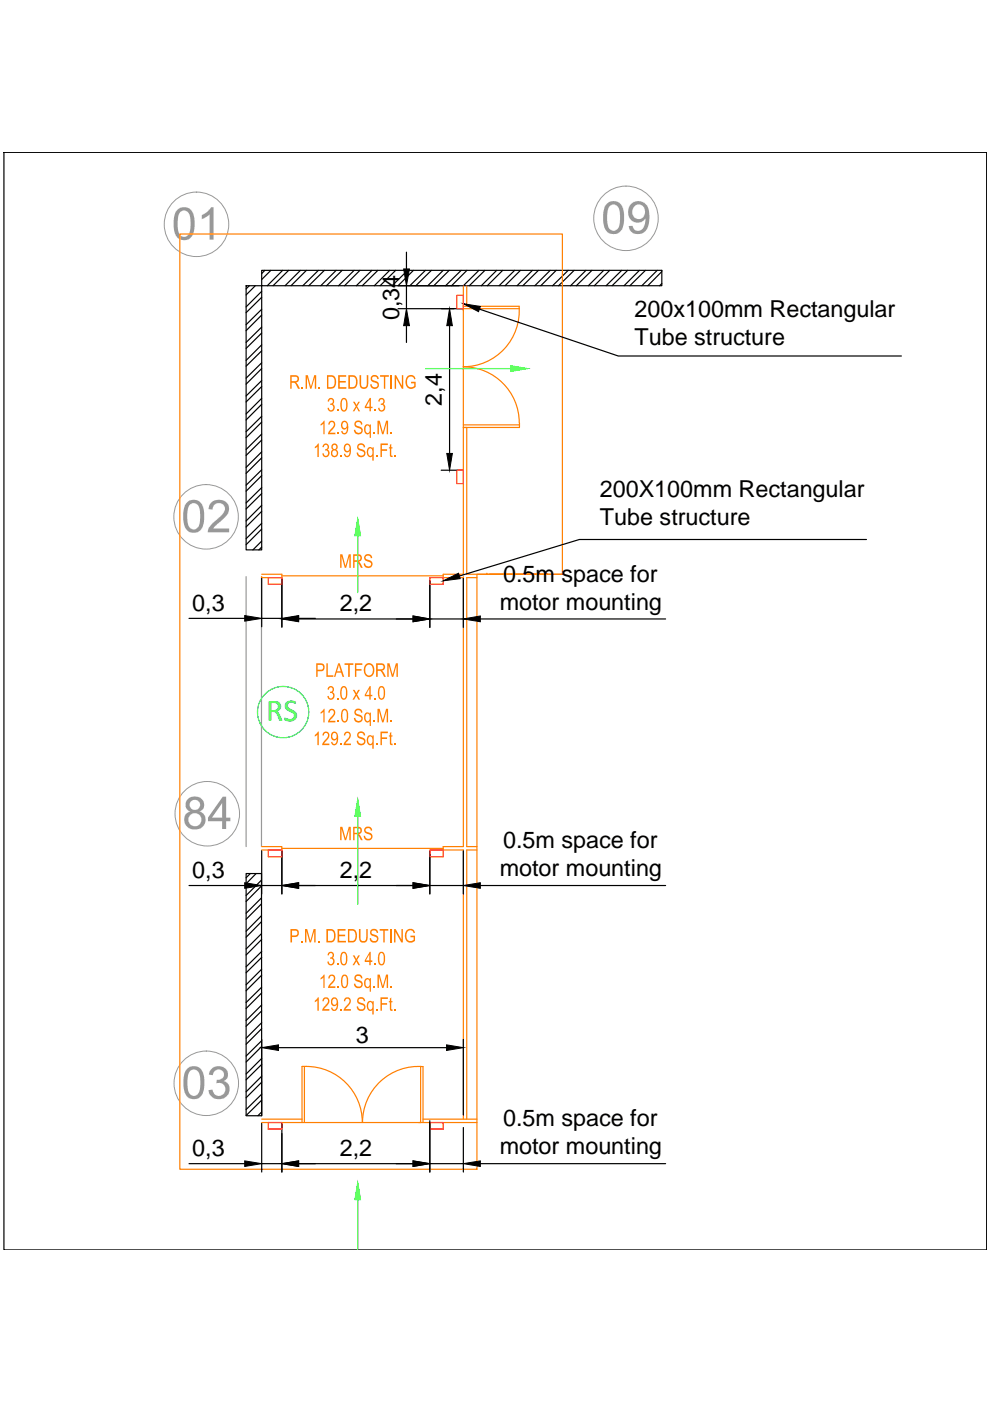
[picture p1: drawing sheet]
<svg xmlns="http://www.w3.org/2000/svg" width="210mm" height="297mm" viewBox="0 0 210 297" stroke-linecap="round" stroke-linejoin="round" font-family="sans-serif">
<defs><g id="words">
<text font-size="6.8" fill="#00dd6e" x="56.4" y="152.9">RS</text>
<g font-size="5">
<text x="84.6" y="67.9" transform="rotate(-90 84.6 67.9)">0,34</text>
<text x="134.5" y="67.3">200x100mm Rectangular</text>
<text x="134.5" y="73.2">Tube structure</text>
<text x="93.7" y="86" transform="rotate(-90 93.7 86)">2,4</text>
<text x="127.2" y="105.4">200X100mm Rectangular</text>
<text x="127.2" y="111.3">Tube structure</text>
<text x="106.7" y="123.3">0.5m space for</text>
<text x="40.8" y="129.5">0,3</text>
<text x="72" y="129.6">2,2</text>
<text x="105.9" y="129.3">motor mounting</text>
<text x="106.7" y="179.8">0.5m space for</text>
<text x="105.9" y="185.8">motor mounting</text>
<text x="40.8" y="186.1">0,3</text>
<text x="72" y="186.1">2,2</text>
<text x="75.5" y="221.1">3</text>
<text x="106.7" y="238.8">0.5m space for</text>
<text x="40.8" y="245.1">0,3</text>
<text x="72" y="245.1">2,2</text>
<text x="105.9" y="244.8">motor mounting</text>
</g>
</g></defs>
<!-- layer: AR-DOOR -->
<path d="M52.2 122.3v57.2M55.4 122.3v57.2" fill="none" stroke="#989898" stroke-width=".25"/>
<!-- layer: column no. -->
<g fill="#989898">
<path d="M42.8 45.6l1.3-.8 .6-.9h.6v6.9h-.9v-5.3l-1.6 1z"/>
<path d="M37.6 44.5l.7-.5 .8-.1a2.56 2.56 0 0 1 2.2 2.9l-.1 1.8-.4 1.3-.4 .5-.6 .4-1.1 .1a2.39 2.39 0 0 1-1.8-2.6v-2.3l.3-.8zM38.3 44.8l-.3 .5-.3 1.1v1.6l.2 1.4a1.22 1.22 0 0 0 1.5 .8 1.22 1.22 0 0 0 .9-1.3l.1-1.9-.3-1.6a1.19 1.19 0 0 0-1.8-.6z"/>
</g>
<circle cx="41.7" cy="47.6" r="6.8" fill="none" stroke="#989898" stroke-width=".21"/>
<g fill="#989898">
<path d="M44.7 106.6l.5-.4 1-.2 1.1 .1 .6 .4a2.23 2.23 0 0 1-.5 3.4l-2.2 2.2h3.4v.8h-4.5v-.6l.6-1 2.6-2.4a1.32 1.32 0 0 0-.4-2.2 1.32 1.32 0 0 0-1.8 1.3h-.9l.1-.6z"/>
<path d="M39.7 106.5l.6-.4 .5-.1a2.29 2.29 0 0 1 2.5 2.6v2l-.5 1.4-.6 .6-1.2 .3a2.34 2.34 0 0 1-2.1-2.6v-2.2l.2-.8zM40.3 106.9l-.4 .8-.2 1.2v1.6l.2 .9a1.21 1.21 0 0 0 1.4 .8 1.21 1.21 0 0 0 1-1.3l.1-1.9-.2-1.3a1.16 1.16 0 0 0-1.9-.8z"/>
</g>
<circle cx="43.7" cy="109.6" r="6.8" fill="none" stroke="#989898" stroke-width=".21"/>
<g fill="#989898">
<path d="M44.8 226.7l.7-.5 .9-.1a1.69 1.69 0 0 1 1.8 1.1 1.69 1.69 0 0 1-.8 2 1.86 1.86 0 0 1 1.3 1.6 1.86 1.86 0 0 1-.9 1.8l-1.1 .4-1.3-.2-.9-.7-.3-1 .8-.1 .1 .2a1.36 1.36 0 0 0 1.7 1 1.36 1.36 0 0 0 .9-1.7 1.36 1.36 0 0 0-1.8-.8l.1-.8a1.17 1.17 0 0 0 1.5-.8 1.17 1.17 0 0 0-1.1-1.4 1.17 1.17 0 0 0-1.2 1.1l-.1 .2-.8-.2z"/>
<path d="M39.6 226.7l.4-.3 .8-.3 1.2 .1 .9 .9 .4 1v2.6l-.4 1.3-.4 .5-.6 .4-1.2 .1a2.63 2.63 0 0 1-1.8-2.9l.1-2zM40.4 226.9l-.5 .8-.1 .9-.1 1.6 .2 1.2a1.23 1.23 0 0 0 1.5 .9 1.23 1.23 0 0 0 1-1.3l.1-1.8-.2-1.5a1.22 1.22 0 0 0-1.9-.8z"/>
</g>
<circle cx="43.7" cy="229.7" r="6.8" fill="none" stroke="#989898" stroke-width=".21"/>
<g fill="#989898">
<path d="M128.7 43.1h.1a2.15 2.15 0 0 1 2.3-.2 2.15 2.15 0 0 1 1.1 2l.1 2.4-.5 1.4-.5 .5-.8 .4h-.8l-.7-.2-.7-.9-.4-1.6 .1-2.2 .1-.6zM129.4 43.6l-.5 .8-.2 1.2v1.2l.2 1.1a1.22 1.22 0 0 0 1.4 1 1.22 1.22 0 0 0 1-1.3l.2-2-.3-1.5a1.16 1.16 0 0 0-1.8-.5z"/>
<path d="M133.7 43.4l.8-.6 1.3-.1 .9 .4 .4 .4 .5 1.2 .1 2.2-.6 1.7-.8 .8-1.2 .2a1.74 1.74 0 0 1-1.8-1.7h.8a1.3 1.3 0 0 0 1.4 1 1.3 1.3 0 0 0 1.2-1.3l.1-1.2a2.06 2.06 0 0 1-2.6 .5 2.06 2.06 0 0 1-.9-2.5zM134.6 43.6l-.5 .8a1.41 1.41 0 0 0 1.3 2 1.41 1.41 0 0 0 1.3-2v-.1a1.27 1.27 0 0 0-2.1-.7z"/>
</g>
<circle cx="132.7" cy="46.3" r="6.8" fill="none" stroke="#989898" stroke-width=".21"/>
<g fill="#989898">
<path d="M39.9 169.4l.7-.4 1.2-.1 .7 .3 .5 .6a1.5 1.5 0 0 1-.7 2.2 2.01 2.01 0 0 1 1.1 2.5 2.01 2.01 0 0 1-2.4 1.4l-.6-.2-.7-.4-.6-.8v-.4a1.7 1.7 0 0 1 1.3-2.1 1.57 1.57 0 0 1-.5-2.6zM40.2 170.6a1.11 1.11 0 0 0 2.2 0 1.11 1.11 0 0 0-2.2 0zM39.9 173.8a1.4 1.4 0 0 0 2.8 0 1.4 1.4 0 0 0-2.8 0z"/>
<path d="M47.2 168.9h.7v4.5h.9v.7h-.9v1.7h-.8v-1.7h-3v-.7zM47.1 170.3l-2.2 3.1h2.2z"/>
</g>
<circle cx="43.9" cy="172.5" r="6.8" fill="none" stroke="#989898" stroke-width=".21"/>
<!-- layer: AR-ROOM-NAME -->
<circle cx="60" cy="151" r="5.4" fill="none" stroke="#00dd6e" stroke-width=".25"/>
<!-- layer: BRICK WALL -->
<g fill="none" stroke="#000" stroke-width=".25">
<path d="M55.5 57.3h84.8v3.3h-84.8zM56.2 57.3l-.7 .7M57.4 57.3l-1.9 2M59.9 57.3l-3.2 3.3M61.2 57.3l-3.3 3.3M63.7 57.3l-3.3 3.3M65 57.3l-3.3 3.3M67.5 57.3l-3.3 3.3M68.8 57.3l-3.3 3.3M71.3 57.3l-3.3 3.3M72.5 57.3l-3.3 3.3M75.1 57.3l-3.3 3.3"/>
<path d="M76.3 57.3l-3.2 3.3M78.9 57.3l-3.3 3.3M80.1 57.3l-3.3 3.3M82.6 57.3l-3.2 3.3M83.9 57.3l-3.3 3.3M86.4 57.3l-3.3 3.3M87.7 57.3l-3.3 3.3M90.2 57.3l-3.3 3.3M91.5 57.3l-3.3 3.3M94 57.3l-3.3 3.3M95.2 57.3l-3.2 3.3M97.8 57.3l-3.3 3.3"/>
<path d="M99 57.3l-3.3 3.3M101.5 57.3l-3.3 3.3M102.8 57.3l-3.3 3.3M105.3 57.3l-3.2 3.3M106.6 57.3l-3.3 3.3M109.1 57.3l-3.3 3.3M110.3 57.3l-3.2 3.3M112.9 57.3l-3.3 3.3M114.2 57.3l-3.3 3.3M116.7 57.3l-3.3 3.3M117.9 57.3l-3.2 3.3M120.5 57.3l-3.3 3.3"/>
<path d="M121.7 57.3l-3.3 3.3M124.2 57.3l-3.2 3.3M125.5 57.3l-3.3 3.3M128 57.3l-3.3 3.3M129.3 57.3l-3.3 3.3M131.8 57.3l-3.3 3.3M133.1 57.3l-3.3 3.3M135.6 57.3l-3.3 3.3M136.8 57.3l-3.3 3.3M139.3 57.3l-3.2 3.3M140.3 57.6l-2.9 3M52.2 60.6h3.3v56h-3.3z"/>
<path d="M52.9 60.6l-.7 .7M54.1 60.6l-1.9 1.9M55.5 61.8l-3.3 3.3M55.5 65.6l-3.3 3.2M55.5 69.3l-3.3 3.3M55.5 73.1l-3.3 3.3M55.5 76.9l-3.3 3.3M55.5 63l-3.3 3.3M55.5 66.8l-3.3 3.3M55.5 70.6l-3.3 3.3M55.5 74.4l-3.3 3.2M55.5 78.1l-3.3 3.3"/>
<path d="M140.3 60.1l-.4 .5M55.5 80.7l-3.3 3.2M55.5 84.5l-3.3 3.3M55.5 88.3l-3.3 3.2M55.5 92l-3.3 3.3M55.5 95.8l-3.3 3.3M55.5 99.6l-3.3 3.3M55.5 82l-3.3 3.2M55.5 85.7l-3.3 3.3M55.5 89.5l-3.3 3.3M55.5 93.3l-3.3 3.3M55.5 97.1l-3.3 3.3"/>
<path d="M55.5 103.4l-3.3 3.2M55.5 107.1l-3.3 3.3M55.5 111l-3.3 3.2M55.5 114.7l-1.9 1.9M55.5 100.8l-3.3 3.3M55.5 104.6l-3.3 3.3M55.5 108.4l-3.3 3.3M55.5 112.2l-3.3 3.3M55.5 116l-.6 .6M52.2 185.2h3.2l.1 51.4h-3.3zM53.1 185.2l-.9 .9M54.3 185.2l-2.1 2.2"/>
<path d="M55.4 186.6l-3.2 3.3M55.4 190.4l-3.2 3.2M55.4 194.1l-3.2 3.3M55.4 198l-3.2 3.2M55.4 187.8l-3.2 3.3M55.4 191.6l-3.2 3.3M55.4 195.4l-3.2 3.3M55.5 199.2l-3.3 3.3M55.5 201.7l-3.3 3.3M55.5 205.5l-3.3 3.3M55.5 209.3l-3.3 3.3M55.5 213.1l-3.3 3.3"/>
<path d="M55.5 216.8l-3.3 3.3M55.5 203l-3.3 3.2M55.5 206.8l-3.3 3.3M55.5 210.5l-3.3 3.3M55.5 214.3l-3.3 3.3M55.5 218.1l-3.3 3.3M55.5 220.6l-3.3 3.3M55.5 224.4l-3.3 3.3M55.5 228.2l-3.3 3.3M55.5 232l-3.3 3.2M55.5 235.8l-.8 .8M55.5 221.9l-3.3 3.3"/>
<path d="M55.5 225.7l-3.3 3.2M55.5 229.4l-3.3 3.3M55.5 233.3l-3.3 3.2"/>
</g>
<!-- layer: Clean room partition -->
<g fill="none" stroke="#ff7f00" stroke-width=".25">
<path d="M98.2 60.6v4.3M99 60.6v4.3M55.5 121.8h4.3v.7h-4.3v-.2M98.2 122.5h.1M98.2 122.5v57h-4.2v.7h4.2v57.1M101.1 122.5h-2.1v57h2.1M103.3 121.8h-4.3v-31.2h-.8v31.2h-4.2v.7h4.2M116.1 121.8h3.1M55.5 179.5h4.3v.7h-4.3M101.1 180.2h-2.1v57.1M55.5 238h8.5M55.5 237.3h8.5"/>
<path d="M89.7 237.3h11.4M89.7 238h11.4"/>
</g>
<!-- layer: Dimesion -->
<path d="M59.8 122.1h34.2M59.8 179.9h34.2" fill="none" stroke="#ff7f00" stroke-width=".25"/>
<!-- layer: BRICK WALL -->
<g fill="#ff7f00">
<path d="M72.1 175.3h.5l.7 2.4 .6-2.4h.5v2.8h-.3v-2.3l-.7 2.3h-.3l-.7-2.4v2.4h-.3z"/>
<path d="M77.4 175.5l.4-.2h.6l.4 .3 .1 .5h-.3l-.3-.5h-.3a.43 .43 0 0 0-.5 .5 .43 .43 0 0 0 .5 .3l.8 .3 .2 .5-.1 .6-.6 .4-.7-.1-.4-.5-.1-.4h.3l.1 .4 .4 .2h.5l.3-.3-.1-.4-1.1-.5-.2-.2-.1-.5z"/>
<path d="M72.1 117.5h.5l.7 2.5 .6-2.5h.5v2.9h-.3v-2.4l-.7 2.4h-.3l-.7-2.5v2.5h-.3z"/>
<path d="M77.4 117.7l.9-.2 .3 .1 .3 .5v.2l-.3 .1v-.3l-.3-.3-.6 .1-.2 .2 .1 .4 1 .4 .3 .4v.6l-.5 .5h-.8l-.4-.5-.1-.4 .3-.1 .1 .4 .5 .3h.4l.3-.4-.2-.5-1.2-.5-.1-.6z"/>
<path d="M74.9 175.3h1.3l.4 .2 .1 .4v.5l-.2 .3-.4 .1 .3 .4 .5 .9h-.4l-.5-1-.4-.2h-.4v1.2h-.3zM75.2 175.6v1l.9-.1 .3-.1v-.5l-.2-.3z"/>
<path d="M74.9 117.5h1.2l.5 .2 .1 .4v.5l-.3 .4-.3 .1 .4 .4 .4 .9h-.4l-.4-.9-.4-.4h-.5v1.3h-.3zM75.2 117.9v.9l1-.1 .2-.3a.42 .42 0 0 0-.5-.5z"/>
</g>
<!-- layer: AR-DOOR -->
<path d="M98.2 65.4h11.9M110.1 64.9a11.9 11.9 0 0 1-11.9 12.9 11.9 11.9 0 0 1 11.9 11.8M110.1 64.9h-11.9v25.7h11.9v-.9M98.2 90.1h11.9M103.2 121.8h.1M103.2 121.8h12.9h-12.3M116.1 121.7h.1M64.5 226.1v11.9M64.9 226.1a11.9 11.9 0 0 1 11.9 11.9M65 226.1h-1v11.9h25.7v-11.9a11.9 11.9 0 0 0-12.8 11.9M89.2 226.1v11.9" fill="none" stroke="#ff7f00" stroke-width=".25"/>
<!-- layer: BRICK WALL -->
<g fill="#ff7f00">
<path d="M69.2 140.6h.3v2.6h1.2v.3h-1.5z"/>
<path d="M73.1 140.6h1.8v.4h-.7v2.5h-.4v-2.5h-.7z"/>
<path d="M75.3 140.6h1.5v.4h-1.2v.9h1.1v.3h-1.1v1.3h-.3z"/>
<path d="M82.1 140.6h.5l.7 2.5 .6-2.5h.5v2.9h-.3v-2.4l-.7 2.4h-.3l-.7-2.4v2.4h-.3z"/>
<path d="M69.8 145.5h.7l.3 .5v.5a.23 .23 0 0 0-.2 .3 .23 .23 0 0 0 .2 .2l.1 .7-.2 .4-.5 .3-.6-.2-.2-.6 .3-.1 .1 .5 .2 .1 .3-.1 .3-.3-.1-.6-.5-.1v-.4h.4l.1-.3a.42 .42 0 0 0-.4-.5 .42 .42 0 0 0-.4 .5l-.2-.1v-.2z"/>
<path d="M71.4 147.9h.3v.4h-.3z"/>
<path d="M74.8 146.3h.4l.4 .7 .3-.7h.4l-.6 .9 .7 1.1h-.4l-.4-.8-.5 .8h-.4l.7-1.1z"/>
<path d="M79.4 147.9h.3v.4h-.3z"/>
<path d="M68.7 150.3h.1v2.9h-.2v-2.3l-.6 .4v-.3z"/>
<path d="M69.7 150.6l.4-.3h.5l.3 .2 .2 .5-.1 .5-1.1 1.3h1.2v.4h-1.6l.3-.8 .9-.9v-.7a.45 .45 0 0 0-.5-.2 .45 .45 0 0 0-.3 .5h-.3z"/>
<path d="M71.6 152.7h.3v.5h-.3z"/>
<path d="M75.3 150.5l.9-.3 .5 .3 .1 .3v.3h-.3l-.1-.4-.6-.1-.4 .3 .2 .4 .9 .3 .4 .5v.6l-.5 .5h-.7l-.6-.5-.1-.5h.3l.2 .4 .4 .3 .5-.1 .2-.3-.2-.5-1.1-.5-.2-.6z"/>
<path d="M79.2 152.7h.3v.5h-.3z"/>
<path d="M80 150.3h.5l.7 2.4 .7-2.4h.4v2.9h-.3v-2.5l-.7 2.5h-.3l-.7-2.5v2.5h-.3z"/>
<path d="M82.8 152.7h.4v.5h-.4z"/>
<path d="M67.4 155.2l.2-.1v2.9h-.3v-2.3l-.6 .5v-.4z"/>
<path d="M68.6 155.3l.7-.2 .5 .4-.1 1-1 1.1h1.1v.4h-1.5l.2-.6 1-1.3v-.4l-.2-.3-.5 .1-.1 .5-.3-.1z"/>
<path d="M72.2 157.6h.3v.4h-.3z"/>
<path d="M73 155.4l.5-.3 .5 .1 .2 .2 .2 .4-.1 .5-1 1.3h1.1v.4h-1.6l.2-.5 .8-1 .3-.5-.1-.4-.2-.2-.5 .1-.1 .5-.3-.1z"/>
<path d="M75.8 155.4l.6-.3h.5l.4 .4 .1 .4-.3 .1-.1-.5-.3-.1h-.3l-.3 .2a.81 .81 0 0 0 .9 .8l.3 .2 .2 .4-.1 .6-.7 .4-.7-.1-.3-.5-.1-.3 .3-.1 .2 .5 .4 .2 .5-.1 .2-.5-.2-.3-1.2-.5-.1-.3z"/>
<path d="M79.8 157.6h.3v.4h-.3z"/>
<path d="M80.7 155.1h1.5v.3h-1.2v.9h1.1v.4h-1.1v1.3h-.3z"/>
<path d="M82.7 155.4l.3-.2v.7h.2v.3h-.2v1.4h.2l.1 .4h-.4l-.2-.2v-1.6h-.2v-.3h.2z"/>
<path d="M83.6 157.6h.3v.4h-.3z"/>
<path d="M64 82h.2v.4h-.2z"/>
<path d="M64.8 79.5h.5l.6 2.5 .7-2.5h.4v2.9h-.3v-2.4l-.7 2.4h-.2l-.7-2.4v2.4h-.3z"/>
<path d="M67.6 82h.3v.4h-.3z"/>
<path d="M71.7 79.5h1.7v.4h-1.4v.9h1.3v.3h-1.3v1h1.4v.3h-1.7z"/>
<path d="M76.2 79.5h.4v2.2l.1 .3 .4 .1 .4-.1 .2-.2 .1-2.3h.3l-.1 2.2-.4 .7h-.8l-.4-.4z"/>
<path d="M78.7 79.8l.4-.3h.5l.6 .4 .1 .4-.3 .1-.1-.3-.3-.3h-.4l-.3 .3 .1 .5 .9 .3 .4 .4v.7l-.4 .4h-.8l-.5-.4-.1-.5 .3-.1 .1 .5 .5 .2 .5-.1 .1-.2-.1-.5-.8-.3-.5-.4z"/>
<path d="M80.6 79.5h1.9v.4h-.8v2.5h-.3v-2.5h-.8z"/>
<path d="M67 140.6l1.4 .1 .4 .5v.5l-.2 .5-.4 .1h-.9v1.2h-.3zM67.3 141v1h.9l.2-.2 .1-.4-.1-.3z"/>
<path d="M71.7 140.6h.3l1 2.9h-.4l-.3-.9h-.9l-.3 .9h-.3zM71.9 140.9l-.5 1.4h.8z"/>
<path d="M77.5 140.9l.5-.3h.4l.5 .2 .3 .5 .1 1.3-.3 .6-.3 .3h-.9l-.5-.6-.2-1 .1-.6zM77.8 141.1l-.3 .6v.9l.4 .5 .7 .1 .4-.7-.1-1.1-.5-.5z"/>
<path d="M79.7 140.6l1.5 .1 .3 .2 .1 .4v.5l-.6 .4 .3 .3 .5 1h-.4l-.8-1.3h-.5v1.3h-.4zM80.1 141v.9h.9l.3-.2v-.4l-.2-.3z"/>
<path d="M72.5 145.5h.8l.3 .9v1.4l-.4 .5-.2 .1-.5-.1-.3-.7v-1.3zM72.8 145.8l-.3 .3-.1 .5 .2 1.3a.35 .35 0 0 0 .4 .2 .35 .35 0 0 0 .3-.4v-1.6l-.2-.3z"/>
<path d="M78.4 145.5h.2v1.8h.3v.3h-.3v.7h-.3v-.7h-1v-.3zM78.3 146l-.7 1.3h.7z"/>
<path d="M80.4 145.7l.2-.2h.5l.3 .1 .2 .6v1.5l-.2 .4-.4 .3-.5-.1-.3-.7-.1-1zM80.7 145.8l-.3 .7 .1 1.3a.41 .41 0 0 0 .6 .2 .41 .41 0 0 0 .2-.5l.1-1.2-.2-.3a.35 .35 0 0 0-.5-.2z"/>
<path d="M72.5 150.5l.3-.2h.4l.3 .2 .3 .5-.1 1.7-.5 .5-.5-.1-.3-.5-.1-1.1zM72.9 150.6l-.3 .8 .1 1.3a.46 .46 0 0 0 .6 .1 .46 .46 0 0 0 .2-.6l-.1-1.4-.2-.2z"/>
<path d="M77.4 151.3l.3-.3h.3l.4 .3v-.2h.2v2.8h-.2v-1l-.5 .3-.4-.1-.2-.4-.1-.9zM77.7 151.4l-.2 .4v.6l.2 .4a.57 .57 0 0 0 .7-.2 .57 .57 0 0 0 0-.7l-.2-.5z"/>
<path d="M70.4 155.3l.4-.2 .5 .1 .4 .9v1.1l-.3 .6-.4 .2-.5-.1-.3-.4v-.2h.3a.46 .46 0 0 0 .5 .4 .46 .46 0 0 0 .4-.6v-.5l-.5 .4-.6-.3-.1-1zM70.6 155.5l-.2 .6 .3 .6h.4l.2-.2v-.8a.42 .42 0 0 0-.7-.2z"/>
<path d="M78 156.1l.3-.2h.3l.4 .3v-.3h.2v2.8h-.3v-1l-.1 .2-.4 .1-.5-.4-.1-.8zM78.3 156.3l-.3 .5 .2 .7a.46 .46 0 0 0 .6 .1 .46 .46 0 0 0 .2-.6l-.1-.5a.43 .43 0 0 0-.6-.2z"/>
<path d="M61.5 79.5h1.3l.4 .3 .2 .3-.1 .7-.6 .3 .4 .3 .5 1h-.4l-.8-1.2h-.6v1.2h-.3zM61.8 79.9v.9h.8a.47 .47 0 0 0 .5-.5 .47 .47 0 0 0-.5-.4z"/>
<path d="M69.3 79.5l1.3 .1 .5 .5 .2 1.1-.2 .6-.3 .5-1.5 .1zM69.6 79.9v2.2l.9-.1 .3-.2 .1-.4v-1.1l-.5-.4z"/>
<path d="M73.9 79.5l1.2 .1 .6 .5 .1 1.4-.3 .6-.4 .3h-1.2zM74.2 79.9v2.2l.9-.1 .4-.6-.1-1.1-.3-.4z"/>
</g>
<path d="M83 79.5v2.9" fill="none" stroke="#ff7f00" stroke-width=".3"/>
<g fill="#ff7f00">
<path d="M83.7 79.5h.3l1.2 2.3v-2.3h.3v2.9h-.3l-1.2-2.2v2.2h-.3z"/>
<path d="M86.3 79.8l.5-.3h.6l.6 .5 .1 .3-.3 .1-.3-.5h-.7l-.5 .7 .1 1 .3 .4 .4 .1 .7-.3v-.5h-.6v-.4h.9v1.1l-.3 .3-.8 .2-.7-.5-.3-.6v-.7z"/>
<path d="M69.7 84.5l.3-.1 .6 .1 .3 .4-.1 .5a.26 .26 0 0 0-.2 .3 .26 .26 0 0 0 .3 .2v.8l-.5 .5-.7-.1-.2-.6 .2-.1 .3 .5a.53 .53 0 0 0 .7-.5 .53 .53 0 0 0-.7-.5l.1-.3a.44 .44 0 0 0 .5-.5 .44 .44 0 0 0-.4-.4 .44 .44 0 0 0-.4 .5l-.3-.1z"/>
<path d="M71.4 86.8h.3v.4h-.3z"/>
<path d="M74.8 85.2h.4l.4 .7 .4-.7h.3l-.6 .9 .7 1.1h-.4l-.4-.8-.5 .8h-.3l.6-1.1z"/>
<path d="M79.4 86.8h.3v.4h-.3z"/>
<path d="M80.4 84.6l.3-.2 .6 .1 .3 .4-.1 .5a.23 .23 0 0 0-.2 .3 .23 .23 0 0 0 .3 .2l.1 .7-.2 .4-.5 .3-.5-.1-.3-.7 .3-.1 .1 .5 .2 .1h.3l.3-.3-.1-.7-.6-.1 .1-.3 .4-.2 .1-.4a.41 .41 0 0 0-.5-.3 .41 .41 0 0 0-.3 .5l-.3-.1z"/>
<path d="M68.7 89.2h.1v2.9h-.2v-2.3l-.6 .5v-.4z"/>
<path d="M69.7 89.5l.4-.3h.5l.3 .3 .2 .5-.1 .4-1.1 1.3h1.2v.4h-1.6l.3-.7 .9-1v-.7a.45 .45 0 0 0-.5-.2 .45 .45 0 0 0-.3 .5h-.3z"/>
<path d="M71.6 91.7h.3v.4h-.3z"/>
<path d="M75.3 89.4l.5-.2h.6l.3 .3 .1 .5h-.3v-.3l-.3-.2h-.4l-.3 .2a.43 .43 0 0 0 0 .5 .43 .43 0 0 0 .5 .1l.7 .3 .2 .4-.2 .9-.6 .2-.6-.1-.4-.5-.1-.4h.3l.2 .5 .4 .2 .5-.1 .2-.3-.2-.5-1.1-.5-.2-.6z"/>
<path d="M79.2 91.7h.3v.4h-.3z"/>
<path d="M80 89.2h.5l.7 2.5 .7-2.5h.4v2.9h-.3v-2.4l-.7 2.4h-.3l-.7-2.5v2.5h-.3z"/>
<path d="M82.8 91.7h.4v.4h-.4z"/>
<path d="M67.4 94.1l.2-.1v2.9h-.3v-2.2l-.6 .4v-.4z"/>
<path d="M68.6 94.2l.6-.2 .4 .3 .2 .3-.1 .5-.2 .3 .3 .1 .1 .7-.3 .5-.4 .2-.6-.1-.2-.7h.2l.3 .5h.3l.3-.2 .1-.4-.1-.3-.3-.2h-.3v-.2l.5-.2 .1-.5-.2-.2-.4-.1-.2 .5h-.3z"/>
<path d="M72.2 96.5h.3v.4h-.3z"/>
<path d="M75.9 94.2l.5-.2h.5l.3 .3 .2 .5-.3 .1-.1-.4-.3-.2h-.3l-.3 .2a.81 .81 0 0 0 .9 .8l.3 .2 .2 .4-.1 .7-.6 .3h-.7l-.3-.3-.2-.6 .3-.1 .2 .5 .4 .2 .5-.1 .2-.5-.3-.3-1.1-.4-.1-.7z"/>
<path d="M79.8 96.5h.3v.4h-.3z"/>
<path d="M80.7 94h1.5v.4h-1.2v.8h1.1v.4h-1.1v1.3h-.3z"/>
<path d="M82.7 94.3l.3-.2v.7h.2v.3h-.2v1.4l.2 .1 .1 .3h-.2a.44 .44 0 0 1-.4-.6v-1.2h-.2v-.3h.2z"/>
<path d="M83.6 96.5h.3v.4h-.3z"/>
<path d="M63.8 199.4h.4v.4h-.4z"/>
<path d="M64.7 197h.4l.7 2.4 .7-2.4h.4v2.8h-.3v-2.4l-.7 2.4h-.3l-.6-2.4v2.4h-.3z"/>
<path d="M67.5 199.4h.3v.4h-.3z"/>
<path d="M71.6 197h1.7v.3h-1.4v.9h1.3v.3h-1.3v1h1.4v.3h-1.7z"/>
<path d="M76.1 197h.3v2.1l.4 .4h.5l.3-.3 .1-2.2h.3l-.1 2.2-.1 .4-.3 .2-.8 .1-.5-.5z"/>
<path d="M78.6 197.2l.4-.3 .7 .1 .3 .3 .2 .5h-.3l-.4-.5h-.4l-.3 .2a.62 .62 0 0 0 .8 .7l.5 .3 .1 .8-.5 .6-.8-.1-.4-.3-.1-.6h.3l.1 .4 .3 .2h.6l.3-.5-.3-.4-.7-.1-.4-.4-.1-.6z"/>
<path d="M80.5 197h1.8v.3h-.7v2.5h-.3v-2.5h-.8z"/>
<path d="M72.4 84.6l.2-.2h.5l.4 .3 .1 .4v1.6l-.3 .4-.3 .2-.5-.1-.3-.7v-1.1zM72.7 84.7l-.2 .6v1.4a.43 .43 0 0 0 .6 .2 .43 .43 0 0 0 .2-.5v-1.5a.35 .35 0 0 0-.6-.2z"/>
<path d="M78.4 84.4h.2v1.8h.4v.3h-.4v.7h-.3v-.7h-1v-.3zM78.3 84.9l-.7 1.3h.7z"/>
<path d="M72.5 89.5l.4-.3 .6 .2 .4 1-.1 .8-.2 .7-.3 .2h-.5l-.3-.3-.2-.4h.3l.1 .2a.49 .49 0 0 0 .7 .1 .49 .49 0 0 0 .1-.6l.1-.4-.5 .4-.4-.1-.3-.3-.1-.7zM72.8 89.6l-.2 .7 .3 .5h.3l.3-.3v-.7a.42 .42 0 0 0-.7-.2z"/>
<path d="M77.4 90.2l.3-.2h.4l.3 .3v-.3h.2v2.8h-.2v-1l-.5 .3-.4-.1-.2-.3-.1-1zM77.8 90.3l-.3 .4v.7l.2 .3a.59 .59 0 0 0 .7-.2 .59 .59 0 0 0 0-.7l-.2-.5z"/>
<path d="M70.4 94.3l.2-.2 .5-.1 .5 .5v.4l-.3 .5 .3 .2 .1 .7-.1 .3-.5 .3h-.5l-.4-.5v-.6l.4-.5-.3-.3zM70.6 94.8a.41 .41 0 0 0 .8 0 .41 .41 0 0 0-.8 0zM70.7 95.5l-.3 .6 .3 .5a.54 .54 0 0 0 .7-.5 .54 .54 0 0 0-.7-.6z"/>
<path d="M73 94.4l.3-.3 .4-.1 .5 .3 .2 .4v1.5l-.2 .4-.5 .3-.5-.1-.3-.6h.3l.3 .4h.3l.3-.4v-.7l-.4 .4-.6-.2-.2-.4zM73.4 94.4l-.2 .4 .1 .7a.57 .57 0 0 0 .8-.2 .57 .57 0 0 0-.1-.8l-.2-.2z"/>
<path d="M78 95l.3-.2h.3l.4 .3v-.3h.2v2.9h-.3v-1l-.5 .2-.5-.4-.1-.8zM78.3 95.1l-.2 .3v.9a.47 .47 0 0 0 .7 .2 .47 .47 0 0 0 .2-.6l-.1-.6-.3-.3z"/>
<path d="M61.6 197h1.3l.5 .5-.1 .7-.3 .4-1.1 .1v1.1h-.3zM61.9 197.3v1h.8l.3-.1 .1-.5-.2-.3z"/>
<path d="M69.2 197h1.1l.6 .3 .2 .5v.9l-.1 .6-.4 .4-1.4 .1zM69.5 197.3v2.2h.8l.5-.7-.1-1.1-.4-.4z"/>
<path d="M73.8 197h1.2l.5 .4 .2 .6-.1 1-.2 .5-.4 .3h-1.2zM74.1 197.3v2.2h.8l.3-.3 .1-.3v-1.1l-.3-.4z"/>
</g>
<path d="M82.9 197v2.8" fill="none" stroke="#ff7f00" stroke-width=".3"/>
<g fill="#ff7f00">
<path d="M83.6 197h.3l1.2 2.2v-2.2h.3v2.8h-.3l-1.3-2.2v2.2h-.2z"/>
<path d="M86.3 197.2l.5-.3h.5l.4 .3 .2 .3 .1 .3-.3 .1-.3-.6h-.7l-.3 .2-.2 .6 .1 1 .5 .4h.5l.4-.2v-.6h-.7v-.3h1v1.1l-.5 .3h-.9l-.7-.7v-1.2z"/>
<path d="M69.6 202l.3-.2 .6 .1 .3 .4-.1 .6a.22 .22 0 0 0-.1 .2 .22 .22 0 0 0 .2 .2l.1 .3-.1 .7-.5 .4-.5-.1-.3-.2-.1-.5 .3-.1 .1 .4 .3 .2 .3-.1 .2-.4-.2-.6h-.4v-.3h.1a.47 .47 0 0 0 .4-.5 .47 .47 0 0 0-.4-.4l-.3 .2-.1 .3-.2-.1z"/>
<path d="M71.4 204.3h.3v.3h-.3z"/>
<path d="M74.8 202.6h.4l.3 .7 .4-.7h.4l-.6 .9 .7 1.1h-.4l-.4-.8-.5 .8h-.4l.7-1z"/>
<path d="M79.4 204.3h.3v.3h-.3z"/>
<path d="M68.7 206.6h.1v2.9h-.2v-2.2l-.6 .4v-.4z"/>
<path d="M69.8 206.8l.8-.2 .4 .4v.9l-1.1 1.2h1.2v.4h-1.6l.2-.6 .9-1 .2-.5-.1-.3-.3-.2-.4 .2-.1 .4-.3-.1z"/>
<path d="M71.6 209.1h.3v.4h-.3z"/>
<path d="M75.3 206.8l.4-.2h.7l.3 .4 .1 .4h-.3l-.1-.4-.5-.1a.43 .43 0 0 0-.5 .5 .43 .43 0 0 0 .6 .4l.6 .2 .3 .4-.1 .8-.5 .3h-.7l-.5-.5-.1-.4 .3-.1 .2 .5 .3 .2 .6-.1 .2-.3-.1-.4-.9-.3-.4-.4-.1-.5z"/>
<path d="M79.2 209.1h.3v.4h-.3z"/>
<path d="M80 206.6h.5l.7 2.5 .7-2.5h.4v2.9h-.3v-2.4l-.7 2.4h-.3l-.7-2.4v2.4h-.3z"/>
<path d="M82.8 209.1h.4v.4h-.4z"/>
<path d="M67.3 211.5h.3v2.8h-.3v-2.2l-.6 .4v-.3z"/>
<path d="M68.5 211.8l.4-.3h.5l.4 .4-.1 .9-1 1.2h1.1v.3h-1.5l.1-.5 1.1-1.4v-.4l-.4-.3-.4 .2v.4h-.3z"/>
<path d="M72.2 213.9h.3v.4h-.3z"/>
<path d="M73.1 211.7l.3-.2h.5l.4 .3 .1 .5-.2 .5-.9 1.2h1.1v.3h-1.6l.3-.7 .8-.9 .2-.6a.47 .47 0 0 0-.5-.3 .47 .47 0 0 0-.4 .5h-.3z"/>
<path d="M75.8 211.7l.5-.3h.5l.6 .5v.4h-.3l-.1-.4-.2-.1h-.6l-.2 .2 .1 .5 1 .3 .4 .4v.6l-.6 .5h-.8l-.4-.5-.1-.4h.3l.1 .3 .4 .3h.5l.3-.4-.2-.4-1.2-.6-.1-.6z"/>
<path d="M79.8 213.9h.3v.4h-.3z"/>
<path d="M80.7 211.5h1.5v.3h-1.2v.9h1.1v.3h-1.1v1.3h-.3z"/>
<path d="M82.7 211.7l.3-.2v.8h.2v.2h-.2v1.5h.2l.1 .3a.44 .44 0 0 1-.6-.1 .44 .44 0 0 1 0-.5v-1.2h-.2v-.2h.2z"/>
<path d="M83.6 213.9h.3v.4h-.3z"/>
<path d="M72.5 201.9h.8l.3 .8v1.4l-.5 .6-.6-.1-.3-.7v-1.3zM72.7 202.1l-.3 .8 .2 1.4a.43 .43 0 0 0 .5 0 .43 .43 0 0 0 .2-.5v-1.4a.38 .38 0 0 0-.6-.3z"/>
<path d="M78.4 201.8h.2v1.8h.3v.4h-.3v.6h-.3v-.6h-1v-.4zM78.3 202.4l-.7 1.2h.7z"/>
<path d="M80.5 201.9l.7-.1 .4 .7v1.5l-.2 .5-.3 .2-.5-.1-.4-.7v-1.3zM80.6 202.2l-.2 .6 .1 1.3a.44 .44 0 0 0 .6 .2 .44 .44 0 0 0 .3-.5l-.1-1.4a.38 .38 0 0 0-.7-.2z"/>
<path d="M72.7 206.7h.7l.4 .8-.1 1.5-.4 .5-.6-.1-.4-.7v-1.3zM72.8 207l-.2 .7 .1 1.3a.43 .43 0 0 0 .6 .2 .43 .43 0 0 0 .2-.5v-1.4l-.3-.4z"/>
<path d="M77.5 207.5l.5-.2 .4 .4v-.3h.2v2.9h-.2v-1l-.3 .2h-.3l-.6-.5v-.9zM77.8 207.7l-.3 .4 .1 .9a.47 .47 0 0 0 .7 .1 .47 .47 0 0 0 .1-.7l-.1-.4a.41 .41 0 0 0-.5-.3z"/>
<path d="M70.3 211.8l.4-.3h.4l.3 .2 .3 .5-.1 1.5-.2 .5-.3 .1-.7-.1-.2-.5 .3-.1 .2 .4h.4l.2-.3 .1-.7-.3 .3h-.5l-.3-.2-.1-.4zM70.6 211.8l-.2 .6 .1 .3a.49 .49 0 0 0 .7 .2 .49 .49 0 0 0 .2-.7l-.3-.4z"/>
<path d="M78 212.4l.5-.2 .5 .3v-.2h.2v2.8h-.3v-1l-.2 .2h-.4l-.5-.5v-.7zM78.3 212.6l-.3 .5 .2 .8a.48 .48 0 0 0 .6 0 .48 .48 0 0 0 .2-.6l-.1-.5a.41 .41 0 0 0-.6-.2z"/>
</g>
<!-- layer: dm water suply -->
<path d="M38.1 49.6h81.1v72.2h-18.1v126.1h-63z" fill="none" stroke="#ff7f00" stroke-width=".25"/>
<!-- layer: 0 -->
<g fill="none" stroke="#000" stroke-width=".25">
<path d="M.8 32.3h208.4v232.7h-208.4zM86.2 53.5v3.5M84.4 65.4h13.7M84.4 60.6h13M86.2 60.6v4.8M86.2 69v3.6M95.3 69v27.1M101.6 65.5l29.5 10h60M93.5 99.7h3.9M183.7 114.4h-60.9l-25.4 7.7M40.1 131.1h11.8M55.5 122.6v10.3"/>
<path d="M55.5 131.1h4.3M59.8 122.6v10.4M63.3 131.2h24.3M63.3 131.1h3.6M91.1 123v10M91.1 131.2h7.1M98.2 122.6v10.4M101.8 131.2h39.3M40.1 187.7h11.8M55.5 180.4v9.1M55.5 187.7h4.3M59.8 180.4v9.1"/>
<path d="M63.3 187.7h24.3M91.1 180.4v9.1M91.1 187.7h7.1M98.2 180.4v9.1M101.8 187.7h39.3M55.5 220.3v16.1M55.5 238.2v10.3M59 222.1h35.7M59.8 238.2v10.3M91.1 237.6v10.9M98.2 220.3v16.1M98.2 239.1v9.4"/>
<path d="M40.1 246.7h11.8M55.5 246.7h4.3M63.3 246.7h24.3M91.1 246.7h7.1M101.8 246.7h39.3"/>
</g>
<g fill="#000" stroke="#000" stroke-width=".21">
<path d="M85.6 57h1.2l-.6 3.6zM86.2 65.4l.6 3.6h-1.2zM95.3 65.4l.6 3.6h-1.2zM98.2 64.4l3.6 .6-.3 1.1zM94.7 96.1h1.2l-.6 3.6zM51.9 130.5l3.6 .6-3.6 .6zM59.8 131.1l3.5-.6v1.2zM59.8 131.2l3.5-.6v1.2zM87.6 130.6l3.5 .6-3.5 .6zM94 123.1l3.2-1.6 .4 1.2zM98.2 131.2l3.6-.6v1.2zM51.9 187.2l3.6 .5-3.6 .6z"/>
<path d="M59.8 187.7l3.5-.5v1.1zM87.6 187.2l3.5 .5-3.5 .6zM98.2 187.7l3.6-.5v1.1zM55.5 222.1l3.5-.6v1.2zM94.7 221.5l3.5 .6-3.5 .6zM51.9 246.1l3.6 .6-3.6 .6zM59.8 246.7l3.5-.6v1.2zM87.6 246.1l3.5 .6-3.5 .6zM98.2 246.7l3.6-.6v1.2z"/>
</g>
<path d="M96.8 62.6h1.4v2.8h-1.4zM96.8 99.7h1.4v2.8h-1.4zM97.2 99.7h1M56.9 122.5h2.9v1.4h-2.9zM91.1 122.5h2.9v1.4h-2.9zM56.9 180.2h2.9v1.5h-2.9zM91.1 180.2h2.9v1.5h-2.9zM56.9 238h2.9v1.4h-2.9zM56.9 239.4h2.9M91.1 238h2.9v1.4h-2.9zM91.5 239.4h2.5" fill="none" stroke="#f00" stroke-width=".25"/>
<g fill="#0f0" stroke="#0f0" stroke-width=".21">
<path d="M75.8 250.7l.6 3.6h-1.1z"/>
<path d="M75.8 169.5l.6 3.6h-1.1z"/>
<path d="M75.8 110l.6 3.6h-1.1z"/>
<path d="M108.3 77.6l3.6 .5-3.6 .6z"/>
</g>
<path d="M90.2 78.1h18.1M75.8 113.6v12M75.8 173.1v18.6M75.8 254.3v10.7" fill="none" stroke="#0f0" stroke-width=".25"/>
<use href="#words"/>
</svg>
